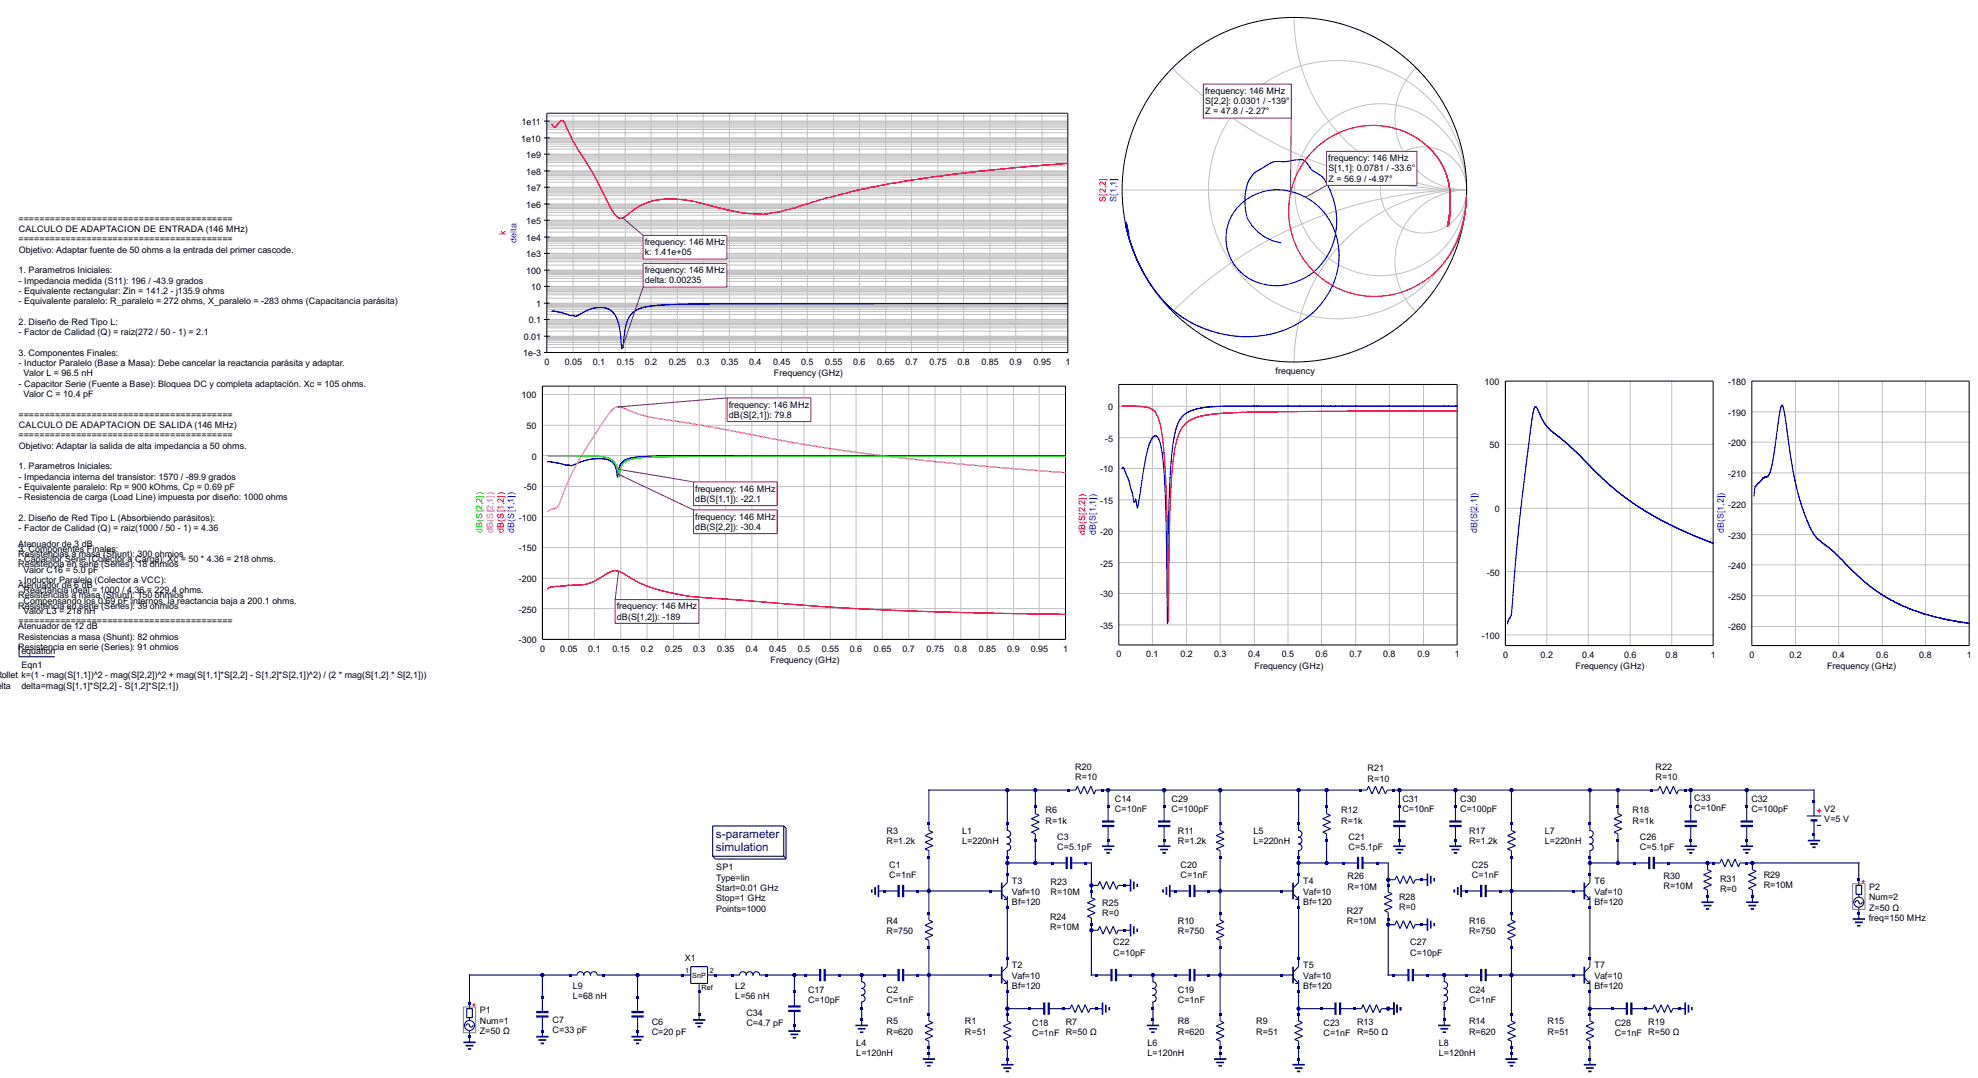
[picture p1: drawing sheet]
<svg xmlns="http://www.w3.org/2000/svg" width="649mm" height="353mm" viewBox="0 0 649 353" stroke-linecap="round" stroke-linejoin="round" font-family="sans-serif">
<defs><g id="words">
<g font-size="4.3" fill="#000080">
<text x="234.8" y="274.7">s-parameter</text>
<text x="234.8" y="279.1">simulation</text>
</g>
<g font-size="3.3">
<text x="395.2" y="30.8">frequency: 146 MHz</text>
<text x="395.3" y="34.1">S[2,2]: 0.0301 / -139°</text>
<text x="171.1" y="41">1e11</text>
<text x="395.3" y="37.5">Z = 47.8 / -2.27°</text>
<text x="170.9" y="46.5">1e10</text>
<text x="172.5" y="51.8">1e9</text>
<text x="435.7" y="52.8">frequency: 146 MHz</text>
<text x="172.5" y="57.3">1e8</text>
<text x="435.7" y="56.2">S[1,1]: 0.0781 / -33.6°</text>
<text x="435.7" y="59.6">Z = 56.9 / -4.97°</text>
<text x="172.5" y="62.7">1e7</text>
<text x="172.5" y="68.2">1e6</text>
<text x="6.1" y="72.6">=========================================</text>
<text x="6.1" y="76">CALCULO DE ADAPTACION DE ENTRADA (146 MHz)</text>
<text x="172.5" y="73.5">1e5</text>
<text x="6.1" y="79.4">=========================================</text>
<text x="6.1" y="82.8">Objetivo: Adaptar fuente de 50 ohms a la entrada del primer cascode.</text>
<text x="172.5" y="79">1e4</text>
<text x="211.5" y="80.4">frequenc</text>
<text x="211.5" y="83.8">k:</text>
<text x="214.6" y="83.8">1.41e+05</text>
<text x="222.9" y="80.4">y: 146</text>
<text x="231.7" y="80.4">MHz</text>
<text x="6.1" y="89.6">1. Parametros Iniciales:</text>
<text x="172.5" y="89.9">100</text>
<text x="172.5" y="84.4">1e3</text>
<text x="211.5" y="89.6">frequenc</text>
<text x="222.9" y="89.6">y: 146</text>
<text x="231.7" y="89.6">MHz</text>
<text x="6.1" y="93">- Impedancia medida (S11): 196 / -43.9 grados</text>
<text x="174.2" y="95.2">10</text>
<text x="211.5" y="92.9">delta: 0.00235</text>
<text x="6.1" y="96.4">- Equivalente rectangular: Zin = 141.2 - j135.9 ohms</text>
<text x="6.1" y="99.7">- Equivalente paralelo: R_paralelo = 272 ohms, X_paralelo = -283 ohms (Capacitancia parásita)</text>
<text x="175.9" y="100.7">1</text>
<text x="6.1" y="106.5">2. Diseño de Red Tipo L:</text>
<text x="173.5" y="106">0.1</text>
<text x="6.1" y="109.9">- Factor de Calidad (Q) = raiz(272 / 50 - 1) = 2.1</text>
<text x="171.8" y="111.5">0.01</text>
<text x="6.1" y="116.7">3. Componentes Finales:</text>
<text x="171.6" y="116.9">1e-3</text>
<text x="178.6" y="119.6">0</text>
<text x="185.2" y="119.6">0.05</text>
<text x="194.4" y="119.6">0.1</text>
<text x="202.3" y="119.6">0.15</text>
<text x="211.5" y="119.6">0.2</text>
<text x="219.4" y="119.6">0.25</text>
<text x="228.6" y="119.6">0.3</text>
<text x="236.5" y="119.6">0.35</text>
<text x="245.7" y="119.6">0.4</text>
<text x="253.6" y="119.6">0.45</text>
<text x="262.8" y="119.6">0.5</text>
<text x="270.7" y="119.6">0.55</text>
<text x="279.9" y="119.6">0.6</text>
<text x="287.8" y="119.6">0.65</text>
<text x="296.9" y="119.6">0.7</text>
<text x="304.8" y="119.6">0.75</text>
<text x="314" y="119.6">0.8</text>
<text x="321.9" y="119.6">0.85</text>
<text x="331.1" y="119.6">0.9</text>
<text x="339" y="119.6">0.95</text>
<text x="349.5" y="119.6">1</text>
<text x="6.1" y="120.1">- Inductor Paralelo (Base a Masa): Debe cancelar la reactancia parásita y adaptar.</text>
<text x="7.7" y="123.4">Valor L = 96.5 nH</text>
<text x="253.8" y="123.4">Frequency (GHz)</text>
<text x="418.4" y="122.6">frequency</text>
<text x="6.1" y="126.8">- Capacitor Serie (Fuente a Base): Bloquea DC y completa adaptación. Xc = 105 ohms.</text>
<text x="7.7" y="130.2">Valor C = 10.4 pF</text>
<text x="171.1" y="130.7">100</text>
<text x="486.9" y="126.2">100</text>
<text x="566.9" y="126.2">-180</text>
<text x="6.1" y="137">=========================================</text>
<text x="239.1" y="133.6">freque</text>
<text x="239.1" y="137">dB(S[2,1]): 7</text>
<text x="247.4" y="133.6">ncy: 1</text>
<text x="255.1" y="133.6">46 MH</text>
<text x="255.7" y="137">9.8</text>
<text x="263.9" y="133.6">z</text>
<text x="363.5" y="134.5">0</text>
<text x="566.9" y="136.4">-190</text>
<text x="6.1" y="143.8">=========================================</text>
<text x="6.1" y="140.4">CALCULO DE ADAPTACION DE SALIDA (146 MHz)</text>
<text x="172.7" y="140.8">50</text>
<text x="6.1" y="147.2">Objetivo: Adaptar la salida de alta impedancia a 50 ohms.</text>
<text x="362.5" y="144.8">-5</text>
<text x="488.6" y="147">50</text>
<text x="566.9" y="146.3">-200</text>
<text x="6.1" y="153.9">1. Parametros Iniciales:</text>
<text x="174.4" y="150.7">0</text>
<text x="360.9" y="154.9">-10</text>
<text x="6.1" y="157.3">- Impedancia interna del transistor: 1570 / -89.9 grados</text>
<text x="6.1" y="160.7">- Equivalente paralelo: Rp = 900 kOhms, Cp = 0.69 pF</text>
<text x="171.8" y="160.8">-50</text>
<text x="228" y="161.2">fr</text>
<text x="229.8" y="161.2">equen</text>
<text x="238" y="161.2">cy: 146</text>
<text x="248.2" y="161.2">MHz</text>
<text x="566.9" y="156.4">-210</text>
<text x="6.1" y="164.1">- Resistencia de carga (Load Line) impuesta por diseño: 1000 ohms</text>
<text x="228" y="164.6">d</text>
<text x="229.7" y="164.6">B(S[1,</text>
<text x="238" y="164.6">1]): -22</text>
<text x="247.2" y="164.6">.1</text>
<text x="360.9" y="165.2">-15</text>
<text x="490.2" y="168">0</text>
<text x="566.9" y="166.5">-220</text>
<text x="6.1" y="170.9">2. Diseño de Red Tipo L (Absorbiendo parásitos):</text>
<text x="170.2" y="170.7">-100</text>
<text x="228" y="170.4">fr</text>
<text x="228" y="173.8">d</text>
<text x="229.7" y="173.8">B(S[2,</text>
<text x="229.8" y="170.4">equen</text>
<text x="238" y="170.4">cy: 146</text>
<text x="238" y="173.8">2]): -30</text>
<text x="247.2" y="173.8">.4</text>
<text x="248.2" y="170.4">MHz</text>
<text x="6" y="179.2">Atenuador de 3 dB</text>
<text x="6.1" y="174.2">- Factor de Calidad (Q) = raiz(1000 / 50 - 1) = 4.36</text>
<text x="360.9" y="175.5">-20</text>
<text x="566.9" y="176.6">-230</text>
<text x="6" y="182.6">Resistencias a masa (Shunt): 300 ohmios</text>
<text x="6" y="186">Resistencia en serie (Series): 18 ohmios</text>
<text x="6.1" y="181">3. Componentes Finales:</text>
<text x="6.1" y="184.4">- Capacitor Serie (Colector a Carga): Xc = 50 * 4.36 = 218 ohms.</text>
<text x="170.2" y="180.8">-150</text>
<text x="360.9" y="185.8">-25</text>
<text x="6.1" y="191.2">- Inductor Paralelo (Colector a VCC):</text>
<text x="7.7" y="187.8">Valor C16 = 5.0 pF</text>
<text x="170.2" y="190.9">-200</text>
<text x="487.7" y="188.7">-50</text>
<text x="566.9" y="186.5">-240</text>
<text x="6" y="192.8">Atenuador de 6 dB</text>
<text x="6" y="196.1">Resistencias a masa (Shunt): 150 ohmios</text>
<text x="7.7" y="194.6">Reactancia ideal = 1000 / 4.36 = 229.4 ohms.</text>
<text x="7.7" y="198">Compensando los 0.69 pF internos, la reactancia baja a 200.1 ohms.</text>
<text x="360.9" y="195.9">-30</text>
<text x="566.9" y="196.6">-250</text>
<text x="6" y="199.5">Resistencia en serie (Series): 39 ohmios</text>
<text x="7.7" y="201.3">Valor L3 = 218 nH</text>
<text x="170.2" y="200.8">-250</text>
<text x="202.3" y="199.8">fr</text>
<text x="202.3" y="203.2">d</text>
<text x="204" y="203.2">B(S[1,</text>
<text x="204.1" y="199.8">equen</text>
<text x="212.2" y="199.8">cy: 146</text>
<text x="212.3" y="203.2">2]): -18</text>
<text x="221.5" y="203.2">9</text>
<text x="222.5" y="199.8">MHz</text>
<text x="6" y="206.3">Atenuador de 12 dB</text>
<text x="6" y="209.7">Resistencias a masa (Shunt): 82 ohmios</text>
<text x="6.1" y="204.7">=========================================</text>
<text x="360.9" y="206.2">-35</text>
<text x="486" y="209.5">-100</text>
<text x="566.9" y="206.7">-260</text>
<text x="6" y="213.1">Resistencia en serie (Series): 91 ohmios</text>
<text x="7" y="214.3">equation</text>
<text x="170.2" y="211">-300</text>
<text x="177.1" y="213.7">0</text>
<text x="183.8" y="213.7">0.05</text>
<text x="192.9" y="213.7">0.1</text>
<text x="200.8" y="213.7">0.15</text>
<text x="210.2" y="213.7">0.2</text>
<text x="218.1" y="213.7">0.25</text>
<text x="227.3" y="213.7">0.3</text>
<text x="235.2" y="213.7">0.35</text>
<text x="244.6" y="213.7">0.4</text>
<text x="252.3" y="213.7">0.45</text>
<text x="261.7" y="213.7">0.5</text>
<text x="269.6" y="213.7">0.55</text>
<text x="278.8" y="213.7">0.6</text>
<text x="286.7" y="213.7">0.65</text>
<text x="296" y="213.7">0.7</text>
<text x="303.9" y="213.7">0.75</text>
<text x="313.1" y="213.7">0.8</text>
<text x="321" y="213.7">0.85</text>
<text x="330.4" y="213.7">0.9</text>
<text x="338.1" y="213.7">0.95</text>
<text x="348.8" y="213.7">1</text>
<text x="366.2" y="215.5">0</text>
<text x="375.9" y="215.5">0.1</text>
<text x="387.2" y="215.5">0.2</text>
<text x="398.2" y="215.5">0.3</text>
<text x="409.4" y="215.5">0.4</text>
<text x="420.4" y="215.5">0.5</text>
<text x="431.4" y="215.5">0.6</text>
<text x="442.6" y="215.5">0.7</text>
<text x="453.7" y="215.5">0.8</text>
<text x="464.9" y="215.5">0.9</text>
<text x="477.2" y="215.5">1</text>
<text x="493" y="215.7">0</text>
<text x="505.3" y="215.7">0.2</text>
<text x="518.9" y="215.7">0.4</text>
<text x="532.7" y="215.7">0.6</text>
<text x="546.3" y="215.7">0.8</text>
<text x="561.2" y="215.7">1</text>
<text x="573.8" y="215.7">0</text>
<text x="586.9" y="215.7">0.2</text>
<text x="601" y="215.7">0.4</text>
<text x="615.4" y="215.7">0.6</text>
<text x="629.5" y="215.7">0.8</text>
<text x="645.1" y="215.7">1</text>
<text x="7.1" y="219.1">Eqn1</text>
<text x="252.7" y="217.4">Frequency (GHz)</text>
<text x="411.5" y="219.3">Frequency (GHz)</text>
<text x="516.7" y="219.5">Frequency (GHz)</text>
<text x="599.2" y="219.5">Frequency (GHz)</text>
<text x=".4" y="225.9">lta</text>
<text x=".5" y="222.5">ollet k=(1 - mag(S[1,1])^2 - mag(S[2,2])^2 + mag(S[1,1]*S[2,2] - S[1,2]*S[2,1])^2) / (2 * mag(S[1,2] * S[2,1]))</text>
<text x="7" y="225.9">delta=mag(S[1,1]*S[2,2] - S[1,2]*S[2,1])</text>
<text x="352.7" y="252.3">R20</text>
<text x="352.7" y="255.7">R=10</text>
<text x="448.6" y="252.9">R21</text>
<text x="448.6" y="256.3">R=10</text>
<text x="543" y="252.5">R22</text>
<text x="543" y="255.9">R=10</text>
<text x="365.7" y="263">C14</text>
<text x="384.3" y="263">C29</text>
<text x="460" y="262.8">C31</text>
<text x="478.9" y="262.8">C30</text>
<text x="555.7" y="262.6">C33</text>
<text x="574.4" y="262.8">C32</text>
<text x="342.9" y="266.7">R6</text>
<text x="365.7" y="266.4">C=10nF</text>
<text x="384.3" y="266.4">C=100pF</text>
<text x="439.9" y="266.7">R12</text>
<text x="460" y="266.2">C=10nF</text>
<text x="478.9" y="266.2">C=100pF</text>
<text x="535.5" y="266.7">R18</text>
<text x="555.7" y="266">C=10nF</text>
<text x="574.4" y="266.2">C=100pF</text>
<text x="598.3" y="266.1">V2</text>
<text x="598.3" y="269.5">V=5 V</text>
<text x="290.8" y="273.5">R3</text>
<text x="315.5" y="273.5">L1</text>
<text x="342.9" y="270.1">R=1k</text>
<text x="346.8" y="275.3">C3</text>
<text x="386.3" y="273.5">R11</text>
<text x="411.1" y="273.5">L5</text>
<text x="439.9" y="270.1">R=1k</text>
<text x="442.3" y="275.3">C21</text>
<text x="481.8" y="273.5">R17</text>
<text x="506.6" y="273.5">L7</text>
<text x="535.5" y="270.1">R=1k</text>
<text x="537.9" y="275.3">C26</text>
<text x="290.8" y="276.9">R=1.2k</text>
<text x="315.5" y="276.9">L=220nH</text>
<text x="346.8" y="278.7">C=5.1pF</text>
<text x="386.3" y="276.9">R=1.2k</text>
<text x="411.1" y="276.9">L=220nH</text>
<text x="442.3" y="278.7">C=5.1pF</text>
<text x="481.8" y="276.9">R=1.2k</text>
<text x="506.6" y="276.9">L=220nH</text>
<text x="537.9" y="278.7">C=5.1pF</text>
<text x="234.9" y="285.4">SP1</text>
<text x="291.7" y="284.5">C1</text>
<text x="291.7" y="287.9">C=1nF</text>
<text x="387.2" y="284.5">C20</text>
<text x="387.2" y="287.9">C=1nF</text>
<text x="482.8" y="284.5">C25</text>
<text x="482.8" y="287.9">C=1nF</text>
<text x="578.5" y="287.8">R29</text>
<text x="234.9" y="288.8">Type=lin</text>
<text x="234.9" y="292.2">Start=0.01 GHz</text>
<text x="331.9" y="290">T3</text>
<text x="331.9" y="293.4">Vaf=10</text>
<text x="344.6" y="290.2">R23</text>
<text x="344.6" y="293.6">R=10M</text>
<text x="427.4" y="290">T4</text>
<text x="427.4" y="293.4">Vaf=10</text>
<text x="442" y="288.4">R26</text>
<text x="442" y="291.7">R=10M</text>
<text x="523" y="290">T6</text>
<text x="523" y="293.4">Vaf=10</text>
<text x="545.6" y="288.2">R30</text>
<text x="545.6" y="291.5">R=10M</text>
<text x="564.1" y="289.1">R31</text>
<text x="564.1" y="292.5">R=0</text>
<text x="578.5" y="291.2">R=10M</text>
<text x="613" y="291.8">P2</text>
<text x="234.9" y="295.6">Stop=1 GHz</text>
<text x="234.9" y="299">Points=1000</text>
<text x="331.9" y="296.8">Bf=120</text>
<text x="361.5" y="297">R25</text>
<text x="427.4" y="296.8">Bf=120</text>
<text x="441.8" y="299.7">R27</text>
<text x="458.9" y="295.1">R28</text>
<text x="458.9" y="298.5">R=0</text>
<text x="523" y="296.8">Bf=120</text>
<text x="613" y="295.2">Num=2</text>
<text x="613" y="298.6">Z=50 Ω</text>
<text x="290.8" y="302.9">R4</text>
<text x="344.4" y="301.6">R24</text>
<text x="344.4" y="305">R=10M</text>
<text x="361.5" y="300.4">R=0</text>
<text x="386.3" y="302.9">R10</text>
<text x="441.8" y="303.1">R=10M</text>
<text x="481.8" y="302.9">R16</text>
<text x="613" y="302">freq=150 MHz</text>
<text x="290.8" y="306.3">R=750</text>
<text x="365.2" y="310">C22</text>
<text x="386.3" y="306.3">R=750</text>
<text x="462.5" y="310">C27</text>
<text x="481.8" y="306.3">R=750</text>
<text x="224.6" y="315">X1</text>
<text x="331.9" y="317.6">T2</text>
<text x="365.2" y="313.4">C=10pF</text>
<text x="427.4" y="317.6">T5</text>
<text x="462.5" y="313.4">C=10pF</text>
<text x="523" y="317.6">T7</text>
<text x="331.9" y="321">Vaf=10</text>
<text x="427.4" y="321">Vaf=10</text>
<text x="523" y="321">Vaf=10</text>
<text x="187.8" y="324.2">L9</text>
<text x="187.8" y="327.6">L=68 nH</text>
<text x="241.1" y="324.2">L2</text>
<text x="241.1" y="327.6">L=56 nH</text>
<text x="265" y="325.5">C17</text>
<text x="265" y="328.9">C=10pF</text>
<text x="290.8" y="325.5">C2</text>
<text x="290.8" y="328.9">C=1nF</text>
<text x="331.9" y="324.3">Bf=120</text>
<text x="386.3" y="325.5">C19</text>
<text x="386.3" y="328.9">C=1nF</text>
<text x="427.4" y="324.3">Bf=120</text>
<text x="481.8" y="325.5">C24</text>
<text x="481.8" y="328.9">C=1nF</text>
<text x="523" y="324.3">Bf=120</text>
<text x="157.3" y="332.3">P1</text>
<text x="157.3" y="335.7">Num=1</text>
<text x="181.2" y="335.4">C7</text>
<text x="244.8" y="333">C34</text>
<text x="290.8" y="335.9">R5</text>
<text x="316.5" y="335.9">R1</text>
<text x="386.3" y="335.9">R8</text>
<text x="412" y="335.9">R9</text>
<text x="481.8" y="335.9">R14</text>
<text x="507.6" y="335.9">R15</text>
<text x="157.3" y="339">Z=50 Ω</text>
<text x="181.2" y="338.8">C=33 pF</text>
<text x="213.7" y="336.1">C6</text>
<text x="213.7" y="339.5">C=20 pF</text>
<text x="244.8" y="336.4">C=4.7 pF</text>
<text x="290.8" y="339.3">R=620</text>
<text x="316.5" y="339.3">R=51</text>
<text x="338.5" y="336.5">C18</text>
<text x="338.5" y="339.9">C=1nF R=50 Ω</text>
<text x="349.5" y="336.1">R7</text>
<text x="386.3" y="339.3">R=620</text>
<text x="412" y="339.3">R=51</text>
<text x="434.1" y="336.5">C23</text>
<text x="434.1" y="339.9">C=1nF R=50 Ω</text>
<text x="445.1" y="336.1">R13</text>
<text x="481.8" y="339.3">R=620</text>
<text x="507.6" y="339.3">R=51</text>
<text x="529.6" y="336.5">C28</text>
<text x="529.6" y="339.9">C=1nF R=50 Ω</text>
<text x="540.6" y="336.1">R19</text>
<text x="280.8" y="342.9">L4</text>
<text x="280.8" y="346.3">L=120nH</text>
<text x="376.4" y="342.9">L6</text>
<text x="376.4" y="346.3">L=120nH</text>
<text x="471.9" y="342.9">L8</text>
<text x="471.9" y="346.3">L=120nH</text>
</g>
<g font-size="3.3" fill="#f00">
<text x="362.7" y="66.1" transform="rotate(-90 362.7 66.1)">S[2,2]</text>
<text x="165.9" y="77.2" transform="rotate(-90 165.9 77.2)">k</text>
<text x="165.2" y="174.8" transform="rotate(-90 165.2 174.8)">dB(S[1,2])</text>
<text x="355.9" y="175.5" transform="rotate(-90 355.9 175.5)">dB(S[2,2])</text>
</g>
<g font-size="3.3" fill="#00f">
<text x="366.2" y="66.1" transform="rotate(-90 366.2 66.1)">S[1,1]</text>
<text x="169.4" y="79.6" transform="rotate(-90 169.4 79.6)">delta</text>
<text x="168.7" y="174.8" transform="rotate(-90 168.7 174.8)">dB(S[1,1])</text>
<text x="359.4" y="175.5" transform="rotate(-90 359.4 175.5)">dB(S[1,1])</text>
<text x="484.5" y="174.9" transform="rotate(-90 484.5 174.9)">dB(S[2,1])</text>
<text x="565.4" y="174.9" transform="rotate(-90 565.4 174.9)">dB(S[1,2])</text>
</g>
<text font-size="3.3" fill="#00dc00" x="158.2" y="174.8" transform="rotate(-90 158.2 174.8)">dB(S[2,2])</text>
<text font-size="3.3" fill="#f0f" x="161.7" y="174.8" transform="rotate(-90 161.7 174.8)">dB(S[2,1])</text>
<g font-size="2.6">
<text x="224.7" y="319.1">1</text>
<text x="227" y="320.6">SnP</text>
<text x="232.8" y="319.1">2</text>
<text x="230.1" y="324.6">Ref</text>
</g>
</g></defs>
<g fill="none" stroke="#000080" stroke-width=".74" stroke-linecap="butt">
<path d="M361.4 270.8h4.1M361.4 269.4h4.1M379.8 270.8h4.1M379.8 269.4h4.1M457 270.8h4M457 269.4h4M475.4 270.8h4M475.4 269.4h4M552.5 270.8h4.1M552.5 269.4h4.1M570.9 270.8h4M570.9 269.4h4"/>
<path d="M593.9 269h2.2M294.7 290.2v4M296.2 290.2v4M349.9 280.9v4.1M351.3 280.9v4.1M390.3 290.2v4M391.8 290.2v4M445.4 280.9v4.1M446.9 280.9v4.1M485.8 290.2v4M487.3 290.2v4M540.9 280.9v4.1"/>
<path d="M542.4 280.9v4.1M269 317.7v4.1M270.5 317.7v4.1M294.7 317.7v4.1M296.2 317.7v4.1M364.6 317.7v4.1M366 317.7v4.1M390.3 317.7v4.1M391.8 317.7v4.1M461.9 317.7v4.1M463.4 317.7v4.1M485.8 317.7v4.1"/>
<path d="M487.3 317.7v4.1M175.9 331.9h4M175.9 333.3h4M207.1 331.9h4M207.1 333.3h4M258.5 330h4.1M258.5 331.5h4.1M342.5 328.7v4.1M344 328.7v4.1M438 328.7v4.1M439.5 328.7v4.1M533.6 328.7v4.1"/>
<path d="M535.1 328.7v4.1"/>
</g>
<g fill="none" stroke="#000080" stroke-width=".36">
<path d="M6.3 211.7v3.7h11.7M330.4 259.1v13.2a1.1 1.1 0 0 1 1.1 1.1 1.1 1.1 0 0 1-1.1 1.1 1.11 1.11 0 0 1 1.1 1.1 1.11 1.11 0 0 1-1.1 1.1 1.1 1.1 0 0 1 1.1 1.1 1.1 1.1 0 0 1-1.1 1.1v10.5l-1.9 1.9M339.6 259.1v7.7l1.2 .6-2.5 1.1 2.5 1.1-2.5 1.1 2.5 1.1-2.5 1.1 1.3 .5v9.6M363.5 259.1v10.3M381.8 259.1v10.3M400.2 259.1v13.2l1.3 .6-2.6 1.1 2.6 1.1-2.6 1.1 2.6 1.1-2.6 1.1 1.3 .5v22.8l1.3 .6-2.6 1.1 2.6 1.1-2.6 1.1 2.6 1.1-2.6 1.1 1.3 .5v26.5l1.3 .5-2.6 1.1 2.6 1.1-2.6 1.1 2.6 1.1-2.6 1.1 1.3 .6v5.9M425.9 259.1v13.2a1.1 1.1 0 0 1 1.1 1.1 1.1 1.1 0 0 1-1.1 1.1 1.11 1.11 0 0 1 1.1 1.1 1.11 1.11 0 0 1-1.1 1.1 1.1 1.1 0 0 1 1.1 1.1 1.1 1.1 0 0 1-1.1 1.1v10.5l-1.8 1.9M435.1 259.1v7.7l1.3 .6-2.6 1.1 2.6 1.1-2.6 1.1 2.6 1.1-2.6 1.1 1.3 .5v9.6M459 259.1v10.3M477.4 259.1v10.3M495.7 259.1v13.2l1.3 .6-2.5 1.1 2.5 1.1-2.5 1.1 2.5 1.1-2.5 1.1 1.2 .5v22.8l1.3 .6-2.5 1.1 2.5 1.1-2.5 1.1 2.5 1.1-2.5 1.1 1.2 .5v26.5l1.3 .5-2.5 1.1 2.5 1.1-2.5 1.1 2.5 1.1-2.5 1.1 1.2 .6v5.9M521.5 259.1v13.2a1.1 1.1 0 0 1 1.1 1.1 1.1 1.1 0 0 1-1.1 1.1 1.11 1.11 0 0 1 1.1 1.1 1.11 1.11 0 0 1-1.1 1.1 1.1 1.1 0 0 1 1.1 1.1 1.1 1.1 0 0 1-1.1 1.1v10.5l-1.9 1.9"/>
<path d="M530.6 259.1v7.7l1.3 .6-2.5 1.1 2.5 1.1-2.5 1.1 2.5 1.1-2.5 1.1 1.2 .5v9.6M554.5 259.1v10.3M572.9 259.1v10.3M233.7 270.8h23.4v10h-23.4zM257.1 270.8l.7 .8v10.1h-23.1l-1-.9M363.5 270.8v6.7M381.8 270.8v6.7M459 270.8v6.7M477.4 270.8v6.7M554.5 270.8v6.7M572.9 270.8v6.7M592.6 267.5h4.7"/>
<path d="M595 267.5v-8.4h-44.5l-.5 1.3-1.1-2.6-1.1 2.6-1.1-2.6-1.2 2.6-1.1-2.6-.5 1.3h-88.9l-.6 1.3-1.1-2.6-1.1 2.6-1.1-2.6-1.1 2.6-1.1-2.6-.6 1.3h-88.9l-.5 1.3-1.1-2.6-1.1 2.6-1.1-2.6-1.1 2.6-1.1-2.6-.6 1.3h-48.1v13.2l1.2 .6-2.5 1.1 2.5 1.1-2.5 1.1 2.5 1.1-2.5 1.1 1.3 .5v22.8l1.2 .6-2.5 1.1 2.5 1.1-2.5 1.1 2.5 1.1-2.5 1.1 1.3 .5v26.5l1.2 .5-2.5 1.1 2.5 1.1-2.5 1.1 2.5 1.1-2.5 1.1 1.3 .6v5.9M595 269v6.6M257.1 280.8l.7 .7M288.1 292.2h6.6M296.2 292.2h32.3M328.5 293.1l1.9 1.8h-1.1M330.4 293.8v23.2l-1.9 1.8M330.4 283h19.5M351.3 283h6.6v11.4l1.3 .5-2.5 1.1 2.5 1.1-2.5 1.1 2.5 1.1-2.5 1.1 1.2 .6v18.7h6.7M357.9 290.3h2.3l.5-1.3 1.1 2.6 1.1-2.6 1.1 2.6 1.1-2.6 1.1 2.6 .6-1.3h4M383.7 292.2h6.6M391.8 292.2h32.3"/>
<path d="M424.1 293.1l1.8 1.8h-1.1M425.9 293.8v23.2l-1.8 1.8M425.9 283h19.5M446.9 283h8.4v9.5l1.3 .6-2.6 1.1 2.6 1.1-2.6 1.1 2.6 1.1-2.6 1.1 1.3 .5v20.6h6.6M455.3 288.5h2.2l.6-1.3 1.1 2.6 1.1-2.6 1.1 2.6 1.1-2.6 1.1 2.6 .5-1.3h4.1M479.2 292.2h6.6M487.3 292.2h32.3M519.6 293.1l1.9 1.8h-1.1M521.5 293.8v23.2l-1.9 1.8M521.5 283h19.4M542.4 283h21.7l.5-1.3 1.1 2.6 1.1-2.6 1.2 2.6 1.1-2.6 1.1 2.6 .5-1.3h39v7.3M560 283v2.2l1.3 .5-2.5 1.1 2.5 1.1-2.5 1.1 2.5 1.2-2.5 1.1 1.2 .5v4"/>
<path d="M574.8 283v2.2l1.2 .5-2.5 1.1 2.5 1.1-2.5 1.1 2.5 1.2-2.5 1.1 1.3 .5v4M608.6 295.8a.61 .61 0 0 1 .7-.5 .61 .61 0 0 1 .4 .8 .55 .55 0 0 0 .7 .3 .55 .55 0 0 0 .4-.6M608.8 290.3h1.8v3h-1.8zM609.7 293.3v.9M609.7 297.5v3.8M177.9 319.7v12.2M209.1 319.7v12.2M226.6 319.7h-30.7a1.1 1.1 0 0 0-1.1-1.1 1.1 1.1 0 0 0-1.1 1.1 1.1 1.1 0 0 0-1.1-1.1 1.1 1.1 0 0 0-1.1 1.1 1.1 1.1 0 0 0-1.1-1.1 1.1 1.1 0 0 0-1.1 1.1h-35.3v11.1M226.6 317h5.5v5.5h-5.5zM232.1 319.7h10.4a1.1 1.1 0 0 1 1.1-1.1 1.1 1.1 0 0 1 1.2 1.1 1.1 1.1 0 0 1 1.1-1.1 1.1 1.1 0 0 1 1.1 1.1 1.11 1.11 0 0 1 1.1-1.1 1.11 1.11 0 0 1 1.1 1.1h19.8M260.6 319.7v10.3M270.5 319.7h24.2"/>
<path d="M282.6 319.7v2.2a1.1 1.1 0 0 1 1.1 1.1 1.1 1.1 0 0 1-1.1 1.1 1.1 1.1 0 0 1 1.1 1.1 1.1 1.1 0 0 1-1.1 1.1 1.11 1.11 0 0 1 1.1 1.1 1.11 1.11 0 0 1-1.1 1.1v7.8M296.2 319.7h32.3M357.9 305h2.3l.5-1.3 1.1 2.6 1.1-2.6 1.1 2.6 1.1-2.6 1.1 2.6 .6-1.3h4M366 319.7h24.3M378.1 319.7v2.2a1.1 1.1 0 0 1 1.1 1.1 1.1 1.1 0 0 1-1.1 1.1 1.1 1.1 0 0 1 1.1 1.1 1.1 1.1 0 0 1-1.1 1.1 1.11 1.11 0 0 1 1.1 1.1 1.11 1.11 0 0 1-1.1 1.1v7.8M391.8 319.7h32.3M455.3 303.2h2.2l.6-1.3 1.1 2.6 1.1-2.6 1.1 2.6 1.1-2.6 1.1 2.6 .5-1.3h4.1M463.4 319.7h22.4M473.7 319.7v2.2a1.1 1.1 0 0 1 1.1 1.1 1.1 1.1 0 0 1-1.1 1.1 1.1 1.1 0 0 1 1.1 1.1 1.1 1.1 0 0 1-1.1 1.1 1.11 1.11 0 0 1 1.1 1.1 1.11 1.11 0 0 1-1.1 1.1v7.8M487.3 319.7h32.3M152.9 336.3a.61 .61 0 0 1 .7-.6 .61 .61 0 0 1 .5 .8 .55 .55 0 0 0 .6 .3 .55 .55 0 0 0 .4-.5M153.1 330.8h1.8v2.9h-1.8z"/>
<path d="M154 333.7v.9M154 337.9v3.9M177.9 333.3v6.6M209.1 333.3v6.6M229.3 322.5v11.9M260.6 331.5v6.6M328.5 320.6l1.9 1.9h-1.1M330.4 321.4v13.4l1.3 .5-2.6 1.1 2.6 1.1-2.6 1.1 2.6 1.1-2.6 1.1 1.3 .6v7.7M330.4 330.8h12.1M344 330.8h7l.5-1.3 1.1 2.5 1.1-2.5 1.1 2.5 1.1-2.5 1.1 2.5 .6-1.2h4M424.1 320.6l1.8 1.9h-1.1M425.9 330.8h12.1"/>
<path d="M425.9 321.4v13.4l1.3 .5-2.6 1.1 2.6 1.1-2.6 1.1 2.6 1.1-2.6 1.1 1.3 .6v7.7M439.5 330.8h7l.6-1.3 1.1 2.5 1.1-2.5 1.1 2.5 1.1-2.5 1.1 2.5 .5-1.2h4.1M519.6 320.6l1.9 1.9h-1.1M521.5 330.8h12.1M521.5 321.4v13.4l1.3 .5-2.6 1.1 2.6 1.1-2.6 1.1 2.6 1.1-2.6 1.1 1.3 .6v7.7M535.1 330.8h7l.5-1.3 1.1 2.5 1.1-2.5 1.1 2.5 1.1-2.5 1.1 2.5 .6-1.2h4"/>
<circle cx="609.7" cy="295.8" r="1.65"/>
<circle cx="154" cy="336.3" r="1.65"/>
</g>
<g fill="none" stroke="#000080" stroke-width=".55">
<path d="M361.4 277.5h4.1M362.2 278.6h2.5M362.9 279.7h1.1M379.8 277.5h4.1M380.5 278.6h2.6M381.3 279.7h1.1M457 277.5h4M457.7 278.6h2.6M458.4 279.7h1.1M475.4 277.5h4M476.1 278.6h2.6M476.8 279.7h1.1"/>
<path d="M552.5 277.5h4.1M553.3 278.6h2.5M554 279.7h1.1M570.9 277.5h4M571.6 278.6h2.6M572.4 279.7h1.1M592.9 275.6h4.1M593.7 276.7h2.5M594.4 277.8h1.1M285.9 291.6v1.1M287 290.9v2.6M288.1 290.2v4"/>
<path d="M328.5 289.4v5.5M370.8 288.3v4.1M371.9 289v2.6M373 289.8v1.1M381.5 291.6v1.1M382.6 290.9v2.6M383.7 290.2v4M424.1 289.4v5.5M468.2 286.5v4M469.3 287.2v2.6M470.4 287.9v1.1M477 291.6v1.1"/>
<path d="M478.1 290.9v2.6M479.2 290.2v4M519.6 289.4v5.5M558 295.8h4.1M558.8 296.9h2.5M559.5 298h1.1M572.7 295.8h4.1M573.5 296.9h2.5M574.2 298h1.1M328.5 317v5.5M370.8 303v4M371.9 303.7v2.6"/>
<path d="M373 304.5v1.1M424.1 317v5.5M468.2 301.2v4M469.3 301.9v2.6M470.4 302.6v1.1M519.6 317v5.5M607.7 301.3h4M608.4 302.5h2.6M609.1 303.6h1.1M175.9 339.9h4M207.1 339.9h4M227.3 334.4h4.1"/>
<path d="M228 335.5h2.6M228.8 336.6h1.1M258.5 338.1h4.1M259.3 339.2h2.6M280.6 336.3h4M281.3 337.4h2.6M282.1 338.5h1.1M361.6 328.7v4.1M362.7 329.5v2.5M363.8 330.2v1.1M376.1 336.3h4.1M376.9 337.4h2.5"/>
<path d="M377.6 338.5h1.1M457.2 328.7v4.1M458.3 329.5v2.5M459.4 330.2v1.1M471.7 336.3h4M472.4 337.4h2.6M473.1 338.5h1.1M552.7 328.7v4.1M553.8 329.5v2.5M554.9 330.2v1.1M152 341.8h4M152.7 342.9h2.6"/>
<path d="M153.4 344h1.1M176.6 341h2.6M177.3 342.1h1.1M207.8 341h2.6M208.6 342.1h1.1M260 340.3h1.1M302.6 347.3h4.1M303.4 348.4h2.5M304.1 349.5h1.1M328.4 349.1h4M329.1 350.2h2.6M329.8 351.3h1.1"/>
<path d="M398.2 347.3h4M398.9 348.4h2.6M399.6 349.5h1.1M423.9 349.1h4M424.6 350.2h2.6M425.4 351.3h1.1M493.7 347.3h4.1M494.5 348.4h2.5M495.2 349.5h1.1M519.5 349.1h4M520.2 350.2h2.6M520.9 351.3h1.1"/>
</g>
<path d="M595.9 265.9h1.4M596.6 265.2v1.4" fill="none" stroke="#f00" stroke-width=".36"/>
<path d="M595.9 270.7h1.4" fill="none" stroke="#000" stroke-width=".36"/>
<path d="M610.6 289h1.1M611.1 288.5v1.1M154.9 329.5h1.1M155.5 328.9v1.1" fill="none" stroke="#f00" stroke-width=".33"/>
<path d="M607.7 289.8h4v8.4h-4zM152 330.2h4v8.4h-4z" fill="none" stroke="#808080" stroke-width=".33"/>
<g fill="#000080">
<path d="M300.6 319.4h.7v.7h-.7z"/>
<path d="M289.6 319.4h.7v.7h-.7z"/>
<path d="M304.3 332.2h.7v.8h-.7z"/>
<path d="M304.3 343.2h.7v.8h-.7z"/>
<path d="M330 332.2h.8v.8h-.8z"/>
<path d="M330 343.2h.8v.8h-.8z"/>
<path d="M330 346.9h.8v.8h-.8z"/>
<path d="M300.6 291.8h.7v.7h-.7z"/>
<path d="M289.6 291.8h.7v.7h-.7z"/>
<path d="M304.3 299.1h.7v.8h-.7z"/>
<path d="M304.3 310.2h.7v.7h-.7z"/>
<path d="M304.3 269.7h.7v.8h-.7z"/>
<path d="M304.3 280.8h.7v.7h-.7z"/>
<path d="M339.2 264.2h.7v.8h-.7z"/>
<path d="M339.2 275.3h.7v.7h-.7z"/>
<path d="M282.2 334.1h.8v.7h-.8z"/>
</g>
<circle cx="282.6" cy="319.7" r=".55" fill="#000080" stroke="#000080" stroke-width=".33"/>
<g fill="#000080">
<path d="M282.2 330.4h.8v.7h-.8z"/>
<path d="M348.4 330.4h.7v.7h-.7z"/>
<path d="M337.4 330.4h.7v.7h-.7z"/>
<path d="M304.3 345.1h.7v.7h-.7z"/>
<path d="M359.4 330.4h.8v.7h-.8z"/>
<path d="M396.2 319.4h.7v.7h-.7z"/>
<path d="M385.1 319.4h.8v.7h-.8z"/>
<path d="M399.8 332.2h.8v.8h-.8z"/>
<path d="M399.8 343.2h.8v.8h-.8z"/>
<path d="M425.6 332.2h.7v.8h-.7z"/>
<path d="M425.6 343.2h.7v.8h-.7z"/>
<path d="M425.6 346.9h.7v.8h-.7z"/>
<path d="M396.2 291.8h.7v.7h-.7z"/>
<path d="M385.1 291.8h.8v.7h-.8z"/>
<path d="M399.8 299.1h.8v.8h-.8z"/>
<path d="M399.8 310.2h.8v.7h-.8z"/>
<path d="M399.8 269.7h.8v.8h-.8z"/>
<path d="M399.8 280.8h.8v.7h-.8z"/>
<path d="M434.7 264.2h.8v.8h-.8z"/>
<path d="M434.7 275.3h.8v.7h-.8z"/>
<path d="M377.8 334.1h.7v.7h-.7z"/>
<path d="M370.4 319.4h.8v.7h-.8z"/>
<path d="M359.4 319.4h.8v.7h-.8z"/>
</g>
<circle cx="378.1" cy="319.7" r=".55" fill="#000080" stroke="#000080" stroke-width=".33"/>
<g fill="#000080">
<path d="M377.8 330.4h.7v.7h-.7z"/>
<path d="M443.9 330.4h.8v.7h-.8z"/>
<path d="M432.9 330.4h.7v.7h-.7z"/>
<path d="M399.8 345.1h.8v.7h-.8z"/>
</g>
<circle cx="455.3" cy="330.8" r=".55" fill="#000080" stroke="#000080" stroke-width=".33"/>
<g fill="#000080">
<path d="M594.6 262.4h.7v.7h-.7z"/>
<path d="M594.6 273.4h.7v.8h-.7z"/>
<path d="M491.7 319.4h.7v.7h-.7z"/>
<path d="M480.7 319.4h.7v.7h-.7z"/>
<path d="M495.4 332.2h.7v.8h-.7z"/>
<path d="M495.4 343.2h.7v.8h-.7z"/>
<path d="M521.1 332.2h.7v.8h-.7z"/>
<path d="M521.1 343.2h.7v.8h-.7z"/>
<path d="M521.1 346.9h.7v.8h-.7z"/>
<path d="M491.7 291.8h.7v.7h-.7z"/>
<path d="M480.7 291.8h.7v.7h-.7z"/>
<path d="M495.4 299.1h.7v.8h-.7z"/>
<path d="M495.4 310.2h.7v.7h-.7z"/>
<path d="M495.4 269.7h.7v.8h-.7z"/>
<path d="M495.4 280.8h.7v.7h-.7z"/>
<path d="M530.3 264.2h.7v.8h-.7z"/>
<path d="M530.3 275.3h.7v.7h-.7z"/>
<path d="M473.3 334.1h.8v.7h-.8z"/>
</g>
<circle cx="473.7" cy="319.7" r=".55" fill="#000080" stroke="#000080" stroke-width=".33"/>
<g fill="#000080">
<path d="M473.3 330.4h.8v.7h-.8z"/>
<path d="M539.5 330.4h.7v.7h-.7z"/>
<path d="M528.4 330.4h.8v.7h-.8z"/>
<path d="M495.4 345.1h.7v.7h-.7z"/>
<path d="M550.5 330.4h.7v.7h-.7z"/>
<path d="M363.1 275.3h.7v.7h-.7z"/>
<path d="M350.2 258.7h.8v.8h-.8z"/>
<path d="M361.3 258.7h.7v.8h-.7z"/>
<path d="M381.5 275.3h.7v.7h-.7z"/>
<path d="M381.5 264.2h.7v.8h-.7z"/>
<path d="M363.1 264.2h.7v.8h-.7z"/>
<path d="M458.6 275.3h.8v.7h-.8z"/>
<path d="M445.8 258.7h.7v.8h-.7z"/>
<path d="M456.8 258.7h.7v.8h-.7z"/>
<path d="M477 275.3h.8v.7h-.8z"/>
<path d="M477 264.2h.8v.8h-.8z"/>
<path d="M458.6 264.2h.8v.8h-.8z"/>
<path d="M554.2 275.3h.7v.7h-.7z"/>
<path d="M541.3 258.7h.8v.8h-.8z"/>
<path d="M552.3 258.7h.8v.8h-.8z"/>
<path d="M572.6 275.3h.7v.7h-.7z"/>
<path d="M572.6 264.2h.7v.8h-.7z"/>
<path d="M554.2 264.2h.7v.8h-.7z"/>
<path d="M467.8 319.4h.8v.7h-.8z"/>
<path d="M456.8 319.4h.7v.7h-.7z"/>
<path d="M274.9 319.4h.7v.7h-.7z"/>
<path d="M263.9 319.4h.7v.7h-.7z"/>
<path d="M368.6 290h.7v.7h-.7z"/>
<path d="M368.6 304.7h.7v.7h-.7z"/>
<path d="M466 288.1h.7v.8h-.7z"/>
<path d="M466 302.8h.7v.8h-.7z"/>
<path d="M609.3 288.1h.7v.8h-.7z"/>
<path d="M609.3 299.1h.7v.8h-.7z"/>
<path d="M574.4 293.6h.7v.8h-.7z"/>
<path d="M559.7 293.6h.7v.8h-.7z"/>
<path d="M572.6 282.6h.7v.8h-.7z"/>
<path d="M561.5 282.6h.8v.8h-.8z"/>
</g>
<g fill="#000080" stroke="#000080" stroke-width=".33">
<circle cx="560" cy="283" r=".55"/>
<circle cx="574.8" cy="283" r=".55"/>
</g>
<g fill="#000080">
<path d="M229 332.2h.7v.8h-.7z"/>
<path d="M260.2 335.9h.7v.7h-.7z"/>
<path d="M324.5 319.4h.7v.7h-.7z"/>
<path d="M330 313.8h.8v.8h-.8z"/>
<path d="M330 324.9h.8v.7h-.8z"/>
<path d="M324.5 291.8h.7v.7h-.7z"/>
<path d="M330 286.3h.8v.7h-.8z"/>
<path d="M330 297.3h.8v.7h-.8z"/>
<path d="M420.1 291.8h.7v.7h-.7z"/>
<path d="M425.6 286.3h.7v.7h-.7z"/>
<path d="M425.6 297.3h.7v.7h-.7z"/>
<path d="M420.1 319.4h.7v.7h-.7z"/>
<path d="M425.6 313.8h.7v.8h-.7z"/>
<path d="M425.6 324.9h.7v.7h-.7z"/>
<path d="M515.6 291.8h.7v.7h-.7z"/>
<path d="M521.1 286.3h.7v.7h-.7z"/>
<path d="M521.1 297.3h.7v.7h-.7z"/>
<path d="M515.6 319.4h.7v.7h-.7z"/>
<path d="M521.1 313.8h.7v.8h-.7z"/>
<path d="M521.1 324.9h.7v.7h-.7z"/>
<path d="M260.2 324.9h.7v.7h-.7z"/>
<path d="M355.7 282.6h.8v.8h-.8z"/>
<path d="M344.7 282.6h.8v.8h-.8z"/>
<path d="M451.3 282.6h.7v.8h-.7z"/>
<path d="M440.3 282.6h.7v.8h-.7z"/>
<path d="M546.8 282.6h.8v.8h-.8z"/>
<path d="M535.8 282.6h.7v.8h-.7z"/>
<path d="M240 319.4h.7v.7h-.7z"/>
<path d="M251 319.4h.8v.7h-.8z"/>
<path d="M330 269.7h.8v.8h-.8z"/>
<path d="M330 280.8h.8v.7h-.8z"/>
<path d="M425.6 269.7h.7v.8h-.7z"/>
<path d="M425.6 280.8h.7v.7h-.7z"/>
<path d="M521.1 269.7h.7v.8h-.7z"/>
<path d="M521.1 280.8h.7v.7h-.7z"/>
</g>
<g fill="#000080" stroke="#000080" stroke-width=".33">
<circle cx="455.3" cy="288.5" r=".55"/>
<circle cx="455.3" cy="303.2" r=".55"/>
</g>
<g fill="#000080">
<path d="M455 290h.7v.7h-.7z"/>
<path d="M455 301h.7v.7h-.7z"/>
<path d="M229 324.9h.7v.7h-.7z"/>
<path d="M223.4 319.4h.8v.7h-.8z"/>
<path d="M234.5 319.4h.7v.7h-.7z"/>
<path d="M177.5 337.7h.7v.8h-.7z"/>
<path d="M177.5 326.7h.7v.7h-.7z"/>
<path d="M208.7 337.7h.8v.8h-.8z"/>
<path d="M208.7 326.7h.8v.7h-.8z"/>
<path d="M186.7 319.4h.7v.7h-.7z"/>
<path d="M197.7 319.4h.8v.7h-.8z"/>
<path d="M153.6 328.5h.8v.8h-.8z"/>
<path d="M153.6 339.6h.8v.7h-.8z"/>
<path d="M357.6 291.8h.7v.7h-.7z"/>
<path d="M357.6 302.8h.7v.8h-.7z"/>
</g>
<g fill="#000080" stroke="#000080" stroke-width=".33">
<circle cx="357.9" cy="305" r=".55"/>
<circle cx="357.9" cy="290.3" r=".55"/>
<circle cx="304.7" cy="319.7" r=".55"/>
<circle cx="304.7" cy="292.2" r=".55"/>
<circle cx="330.4" cy="259.1" r=".55"/>
<circle cx="339.6" cy="259.1" r=".55"/>
<circle cx="330.4" cy="283" r=".55"/>
<circle cx="339.6" cy="283" r=".55"/>
<circle cx="330.4" cy="330.8" r=".55"/>
<circle cx="400.2" cy="319.7" r=".55"/>
<circle cx="400.2" cy="292.2" r=".55"/>
<circle cx="400.2" cy="259.1" r=".55"/>
<circle cx="425.9" cy="259.1" r=".55"/>
<circle cx="435.1" cy="259.1" r=".55"/>
<circle cx="425.9" cy="283" r=".55"/>
<circle cx="435.1" cy="283" r=".55"/>
<circle cx="425.9" cy="330.8" r=".55"/>
<circle cx="495.7" cy="319.7" r=".55"/>
<circle cx="495.7" cy="292.2" r=".55"/>
<circle cx="495.7" cy="259.1" r=".55"/>
<circle cx="521.5" cy="259.1" r=".55"/>
<circle cx="530.6" cy="259.1" r=".55"/>
<circle cx="521.5" cy="283" r=".55"/>
<circle cx="530.6" cy="283" r=".55"/>
<circle cx="521.5" cy="330.8" r=".55"/>
<circle cx="363.5" cy="259.1" r=".55"/>
<circle cx="381.8" cy="259.1" r=".55"/>
<circle cx="459" cy="259.1" r=".55"/>
<circle cx="477.4" cy="259.1" r=".55"/>
<circle cx="554.5" cy="259.1" r=".55"/>
<circle cx="572.9" cy="259.1" r=".55"/>
<circle cx="260.6" cy="319.7" r=".55"/>
<circle cx="209.1" cy="319.7" r=".55"/>
<circle cx="177.9" cy="319.7" r=".55"/>
</g>
<g fill="none" stroke="#c0c0c0" stroke-width=".33">
<path d="M177.9 129.4h171.6M177.9 139.5h171.6M186.5 126.6v83.1M195 126.6v83.1M203.6 126.6v83.1M212.2 126.6v83.1M220.9 126.6v83.1M229.3 126.6v83.1M238 126.6v83.1M246.6 126.6v83.1M255.1 126.6v83.1M263.7 126.6v83.1"/>
<path d="M272.3 126.6v83.1M280.8 126.6v83.1M289.4 126.6v83.1M298 126.6v83.1M306.7 126.6v83.1M315.1 126.6v83.1M323.8 126.6v83.1M332.4 126.6v83.1M340.8 126.6v83.1M177.9 149.4h171.6M177.9 159.5h171.6M177.9 169.4h171.6"/>
<path d="M177.9 179.5h171.6M177.9 189.6h171.6M177.9 199.6h171.6"/>
</g>
<path d="M177.9 126.6h171.6v83.1h-171.6z" fill="none" stroke="#000" stroke-width=".33"/>
<path d="M179.6 151.4h.1M349.5 149.4l-126.5 .1-10.8 .1-4.6 .4a6.5 6.5 0 0 0-3.5 1.5 5.6 5.6 0 0 0-1.4 3.3l-.2 1.6a7.3 7.3 0 0 0-1.5-4.7l-1.7-1-3.4-.3-3.9 .6-3.2 1.2a2.31 2.31 0 0 1-2.4 .2l-.9 .1-2.9-.7-3-.4" fill="none" stroke="#00f" stroke-width=".36"/>
<path d="M179.6 193.1h.1M179.6 193.1l.8-.6 6-.6h3.6a18.5 18.5 0 0 0 9.3-4 4.7 4.7 0 0 1 5.6 .4l5.1 3 4 1.5 7.6 1.9 7.1 1.1 41 3.1 18.1 1 25.5 .9 36.2 .7" fill="none" stroke="#f00" stroke-width=".36"/>
<path d="M349.5 155l-39.8-3.3-16.3-1.8-17.2-2.2-16.7-2.7-28.6-5.4-17.3-2.8-4.4-1.1-5.1-2.1a3.4 3.4 0 0 0-4.3 1.8l-7.1 10.9-3.2 5.4-2.9 5.7-3.1 7.6a2.56 2.56 0 0 1-2.4 1.9l-1.5 .8M179.6 167.7h.1" fill="none" stroke="#f0f" stroke-width=".36"/>
<path d="M179.6 149.4h.1M179.6 149.4l15.1 .1a13.3 13.3 0 0 1 6.2 1.4l.5 .5a6.1 6.1 0 0 1 1.5 4.2l.2 .8a6.4 6.4 0 0 1 1.3-4.4 6.1 6.1 0 0 1 3.9-1.7l6.3-.4 13.5-.2 121.4-.1" fill="none" stroke="#00dc00" stroke-width=".36"/>
<path d="M227.5 158h27.4v7.8h-27.4z" fill="#fff"/>
<path d="M202.7 153.7h.3v.2h-.3zM202.9 153.9l24.6 4.1M227.5 158h27.4v7.8h-27.4z" fill="none" stroke="#800080" stroke-width=".33"/>
<path d="M201.8 196.6h27.4v7.8h-27.4z" fill="#fff"/>
<path d="M201.8 196.6h27.4v7.8h-27.4zM202.7 187.3h.3v.3h-.3zM202.9 187.3l-1.1 9.3" fill="none" stroke="#800080" stroke-width=".33"/>
<path d="M238.5 130.5h27.4v7.7h-27.4z" fill="#fff"/>
<path d="M202.7 133.3h.3v.2h-.3zM238.5 130.5h27.4v7.7h-27.4zM238.5 130.5l-35.6 2.9" fill="none" stroke="#800080" stroke-width=".33"/>
<path d="M227.5 167.2h27.4v7.8h-27.4z" fill="#fff"/>
<path d="M202.7 155.3h.3v.3h-.3zM202.9 155.6l24.6 11.6M227.5 167.2h27.4v7.8h-27.4z" fill="none" stroke="#800080" stroke-width=".33"/>
<g fill="none" stroke="#c0c0c0" stroke-width=".33">
<path d="M424.5 5.8a56.5 56.5 0 0 0 56.4 56.5M384.6 22.4a136 136 0 0 0 96.3 39.9M464.4 22.3a23.4 23.4 0 0 0-5.1 25.5 23.4 23.4 0 0 0 21.6 14.5M368 62.3h113.1M480.9 62.3a23.4 23.4 0 0 0-21.6 14.5 23.4 23.4 0 0 0 5.1 25.5M480.9 62.3a56.5 56.5 0 0 0-56.4 56.5M480.9 62.3a136 136 0 0 0-96.3 39.9M366.9 133.2h111M378 126.1v85.4M389.2 126.1v85.4M400.2 126.1v85.4M411.4 126.1v85.4"/>
<path d="M422.4 126.1v85.4M433.5 126.1v85.4M444.7 126.1v85.4M455.7 126.1v85.4M466.9 126.1v85.4M507.3 125v86.7M520.9 125v86.7M534.7 125v86.7M548.3 125v86.7M574.6 135.1h71.3M588.9 125v86.7M603 125v86.7"/>
<path d="M617.4 125v86.7M631.5 125v86.7M366.9 143.5h111M366.9 153.6h111M493.7 145.7h68.2M574.6 145h71.3M574.6 155.1h71.3M366.9 163.9h111M366.9 174.2h111M493.7 166.7h68.2M574.6 165.2h71.3M574.6 175.3h71.3"/>
<path d="M366.9 184.5h111M366.9 194.6h111M493.7 187.4h68.2M574.6 185.2h71.3M574.6 195.3h71.3M366.9 204.9h111M493.7 208.2h68.2M574.6 205.4h71.3"/>
<circle cx="438.7" cy="62.2" r="42.3"/>
<circle cx="452.8" cy="62.2" r="28.2"/>
<circle cx="466.9" cy="62.3" r="14.1"/>
</g>
<g fill="none" stroke="#000" stroke-width=".33">
<path d="M366.9 126.1h111v85.4h-111zM493.7 125h68.2v86.7h-68.2zM574.6 125h71.3v86.7h-71.3z"/>
<circle cx="424.5" cy="62.2" r="56.5"/>
</g>
<g fill="none" stroke="#00f" stroke-width=".36">
<path d="M370 76.9v.1M370 77l.1 .3M370 77l.1 .1M370.1 77.2l.1 .4M370.1 77.3v.1M370.1 77.5l.1 .4M370.2 77.6v.2M370.2 77.9l.3 .7M370.3 78v.1M370.4 78.2v.1M370.4 78.3v.1M370.4 78.5l.1 .2"/>
<path d="M370.5 78.6l.1 .3M370.5 78.8h.1M370.5 78.8l.1 .1M370.6 78.9h.1M370.6 78.9l.1 .5M370.6 79h.1M370.6 79.1h.1M370.7 79.2l.2 .8M370.7 79.4h.1M370.8 79.5h.1M370.8 79.5v.2M370.8 79.8h.1"/>
<path d="M370.9 79.8v.1M370.9 79.9h.1M370.9 80l.2 .5M420 79.6h.1M420 79.6a14.8 14.8 0 0 1-10.9-8 17.9 17.9 0 0 1 .9-12.9 9.3 9.3 0 0 1 4.8-4 7 7 0 0 1 6.6-1.7l3.4-.5 2.5-.1 .8 .4 1.1 1.4a7.4 7.4 0 0 0 3.7 3.2 14.3 14.3 0 0 1 4.1 6.9 22 22 0 0 1-8.7 26.6 17.6 17.6 0 0 1-23.4-4.1 15.6 15.6 0 0 1 9.4-24 20.4 20.4 0 0 1 24.8 19.4 27 27 0 0 1-19.6 26.6l-.7 .3a36.3 36.3 0 0 1-13.5 1.1l-5.2-.9-4.6-1.3-4.3-1.9-3.4-2.1-3.3-2.5-3.7-3.8-2.8-3.4-2.8-4.5M371 80.3l.1 .1M371.1 80.5l.3 .8M371.1 80.5l.1 .2M371.2 80.8v.1M371.3 81.3l.1 .1M371.4 81.4l.1 .2M371.4 81.5l.1 .1"/>
<path d="M371.5 81.7l.3 .6M371.5 81.6l.1 .2M371.5 81.7h.1M371.6 81.9v.1M371.6 82.1l.1 .1M371.7 82.2h.1M371.8 82.3l.3 .8M371.8 82.3h.1M371.8 82.5h.1M371.8 82.4v.1M371.8 82.5v.1M371.9 82.7h.1"/>
<path d="M371.9 82.8h.1M372 82.9h.1M372 83h.1M372.1 83.2l.5 1.1M372.1 83.1v.1M372.1 83.2v.1M372.1 83.3h.1M372.2 83.5h.1M372.3 83.7h.1M372.4 83.9v.1M372.4 84.1h.1M372.6 84.4l.5 1.3"/>
<path d="M372.6 84.3v.1M372.6 84.5h.1M372.7 84.7v.1M372.8 84.9l.1 .1M372.9 85.1v.1M373 85.3h.1M373 85.4l.1 .1M373.1 85.6l.2 .3M373.2 85.8l.8 1.6M373.3 86h.1M373.3 86.1l.2 .3M373.5 86.5l.1 .1"/>
<path d="M373.7 86.9h.1M373.9 87.2h.1M374 87.4l.3 .7M374 87.4v.1M374.1 87.7l.1 .1M374.2 87.8l.1 .2M374.3 88.1l.2 .3M374.4 88.2l.3 .7M374.6 88.5v.2M374.7 88.9h.1M374.8 88.9l.4 .8M375.2 89.7v.1"/>
<path d="M375.5 90.2h.1M375.6 90.5h.1M375.7 90.6l.1 .1M375.8 90.8h.1M477.9 133.2l-78.4 .1-4.3 .3-3.1 .6-2.4 .9-2 1.5a17.1 17.1 0 0 0-3 9.5l-.5 4a453.9 453.9 0 0 0-1.2 37.8l-.1 16.5a884.6 884.6 0 0 0-1.1-49.4 33.8 33.8 0 0 0-1.9-11.2 1.11 1.11 0 0 0-1.2-.9 1.11 1.11 0 0 0-1 1.1 41.4 41.4 0 0 0-3.1 12.8l-1.6 9.8-.6-3-.3 1.1-.2-.1-.6-3.1-1.1-3.9-1.6-4.1-.3-.3-.3 .4M503.6 133.4h.1M503.6 133.4l-.6 1-.6 3.7-3.5 28.3-1.5 13.7-1.6 20.8-.3 1.3-.8 1.2-.3 1.2M503.7 133.4l.5 .6 2.7 5.3 1.5 1.6 2.2 1.8M368 153.6h.1M509.3 141.7l.1 .1M509.6 141.9l.1 .1M510.3 142.5l.1 .1"/>
<path d="M510.6 142.7h.1M510.6 142.7l.4 .3M510.7 142.8h.1M511 143h.1M511 143l.7 .6M511.1 143.1h.1M511.4 143.3h.1M511.7 143.6l5.2 4.6 9.5 9.4 4.5 3.9M511.8 143.6v.1M512.4 144.2h.1M512.8 144.5h.1M513.9 145.4l.1 .1"/>
<path d="M514.3 145.7v.1M515.7 147v.1M526.5 157.7l.1 .1M526.9 158.1h.1M527.3 158.5h.1M528.4 159.4h.1M577 158.3l-1.2 1.1a5.2 5.2 0 0 0-.5 3.2M577 158.2v.1M577.5 157.7l-.5 .5M577.5 157.6v.1M577.5 157.6l.6-.9 .4 .2 .4-.6a.96 .96 0 0 0 1.4-.9l1.3-4.9 1.7-12.7a10.9 10.9 0 0 1 1.2-4.9l.8 2.7 2.9 19.4 1.8 8 1.9 5.8 1.7 4.1 1.3 2.4 2 2M577.7 157.6h-.1"/>
<path d="M529.3 160.2l.1 .1M530.1 160.8v.1M530.8 161.4h.1M530.9 161.5l.7 .5M531.2 161.7h.1M531.6 162v.1M531.6 162.1l.4 .2M531.8 162.2l.1 .1M532 162.3v.1M532 162.4l.3 .2M532.3 162.6h.1M532.4 162.6l.8 .6"/>
<path d="M533.2 163.2l.1 .1M533.3 163.3l.2 .2M533.5 163.5h.1M533.6 163.5l2.2 1.6M535.8 165.1l.1 .1M535.9 165.2l.7 .4M536.6 165.6v.1M536.6 165.7l7.7 4.5M541.7 168.8h.1M542.1 169l.1 .1M543.8 170h.1M544.3 170.2v.1"/>
<path d="M544.3 170.3l.7 .3M545 170.6l.1 .1M545.1 170.7l.6 .3M545.2 170.8h.1M545.6 171h.2M545.8 171l.4 .3M546 171.1v.1M546.2 171.3h.1M546.3 171.3l2.6 1.3M546.7 171.5h.1M547 171.7h.1M547.4 171.9h.1"/>
<path d="M548.4 172.4h.1M548.8 172.6l1.3 .6M549.2 172.8h.1M549.9 173.1h.1M550.1 173.2h.1M550.1 173.2l2.3 1.1M550.2 173.2h.1M550.6 173.4l.1 .1M551.6 173.9h.1M551.9 174l.1 .1M552.3 174.2l1.1 .5M552.6 174.3l.1 .1"/>
<path d="M553 174.5l.1 .1M553.4 174.7l.1 .1M553.5 174.8l.7 .3M553.8 174.9h.1M554.1 175h.1M554.2 175.1l.5 .1M554.5 175.2h.1M554.7 175.2l.3 .2M554.7 175.3h.1M555 175.4h.1M555.1 175.4l1.9 .8M555.5 175.6h.1"/>
<path d="M556.2 175.9h.1M556.6 176l.1 .1M556.9 176.2l1.2 .5M558 176.6h.1M558.1 176.7l.3 .1M558.2 176.7l.2 .1M558.4 176.8h.1M558.5 176.8l.3 .2M558.7 176.9l.1 .1M558.8 177l3.1 1.2M559.1 177v.1M559.7 177.3h.1"/>
<path d="M561.1 177.8v.1M561.4 177.9l.1 .1M575.3 162.6h.1M596.9 177.3l.1 .1M597 177.4l4.2 3.3 2.8 2.8M604 183.5h.1M604.1 183.5l3.3 3.5 4.3 4M611.7 191h.1M611.8 191l2.4 1.8M614.2 192.8l.1 .1M614.3 192.9l.4 .3M614.7 193.2l.1 .1"/>
<path d="M614.8 193.3l.5 .4M615.3 193.7h.1M615.3 193.7l4 2.5M619.3 196.2l.1 .1M619.4 196.3l.5 .2M619.9 196.5v.1M619.9 196.6l1.6 .8M621.5 197.4l.1 .1M621.6 197.5l1.4 .6M623 198.1h.1M623 198.1l1.5 .7M624.5 198.8v.1"/>
<path d="M624.5 198.9l1 .3M625.5 199.2l.1 .1M625.6 199.3l.3 .2M625.9 199.5h.1M626 199.5l.5 .2M626.2 199.6h.1M626.5 199.7h.1M626.6 199.7l.4 .2M627 199.9h.1M627.1 199.9l1.4 .5M494.4 204.6h.1M628.3 200.3h.1"/>
<path d="M628.5 200.4h.1M628.5 200.4l3.1 1.1M631.4 201.4h.1M631.6 201.5h.1M631.7 201.5l1.9 .5M633.1 201.9h.1M633.6 202h.1M633.7 202l.4 .2M634.1 202.2h.1M634.2 202.2l.5 .1M634.7 202.3l.1 .1M634.8 202.4h.4"/>
<path d="M635.2 202.4h.1M635.3 202.4l2.7 .7M637.9 203l.3 .1M638.2 203.1h.1M638.3 203.1l.6 .2M638.8 203.3l1 .1M639.1 203.3h.1M639.8 203.4h.1M639.8 203.4l4.1 .7M640.4 203.5h.1M643 204h.1M643.3 204h.1"/>
<path d="M643.9 204.1h.1M644 204.1l1.9 .4M644.2 204.2h.1M645.2 204.3l.2 .1"/>
</g>
<path d="M368 133.2h.1M368 133.2l7.5 .2a5.2 5.2 0 0 1 4.8 4.8 86.4 86.4 0 0 1 2.1 19.1l.5 18.5 .3 28.1a748.9 748.9 0 0 1 1-46.5 49.1 49.1 0 0 1 2.6-15.3 9 9 0 0 1 6.5-5.5l6.2-1 11.5-.5 66.9-.3" fill="none" stroke="#f00" stroke-width=".36"/>
<circle cx="370" cy="76.9" r=".18" fill="#00f"/>
<path d="M369.9 76.7l.1 .1M370 76.7v.2M370 76.9h.1" fill="none" stroke="#00f" stroke-width=".36"/>
<circle cx="369.9" cy="76.7" r=".18" fill="#00f"/>
<path d="M369.9 76.6h.1M369.9 76.6v.1" fill="none" stroke="#00f" stroke-width=".36"/>
<circle cx="369.9" cy="76.5" r=".18" fill="#00f"/>
<path d="M369.8 76.4h.1" fill="none" stroke="#00f" stroke-width=".36"/>
<circle cx="369.8" cy="76.4" r=".18" fill="#00f"/>
<path d="M369.8 76.2v.2M369.8 76.3h.1" fill="none" stroke="#00f" stroke-width=".36"/>
<circle cx="369.8" cy="76.2" r=".18" fill="#00f"/>
<path d="M369.8 76.1v.1M369.8 76v.1M369.8 76.1h.1M369.8 76.2h.1" fill="none" stroke="#00f" stroke-width=".36"/>
<circle cx="369.8" cy="76" r=".18" fill="#00f"/>
<path d="M369.7 75.9l.1 .1" fill="none" stroke="#00f" stroke-width=".36"/>
<circle cx="369.7" cy="75.9" r=".18" fill="#00f"/>
<path d="M369.7 75.8v.1" fill="none" stroke="#00f" stroke-width=".36"/>
<circle cx="369.7" cy="75.8" r=".18" fill="#00f"/>
<path d="M369.7 75.8h.1" fill="none" stroke="#00f" stroke-width=".36"/>
<circle cx="369.7" cy="75.8" r=".18" fill="#00f"/>
<path d="M369.7 75.7h.1M369.7 75.7v.1" fill="none" stroke="#00f" stroke-width=".36"/>
<circle cx="369.7" cy="75.7" r=".18" fill="#00f"/>
<path d="M369.7 75.6v.1" fill="none" stroke="#00f" stroke-width=".36"/>
<circle cx="369.7" cy="75.6" r=".18" fill="#00f"/>
<path d="M369.6 75.5l.1 .1M369.6 75.5h.1" fill="none" stroke="#00f" stroke-width=".36"/>
<circle cx="369.6" cy="75.5" r=".18" fill="#00f"/>
<path d="M369.6 75.5h.1M369.6 75.4v.1" fill="none" stroke="#00f" stroke-width=".36"/>
<circle cx="369.6" cy="75.4" r=".18" fill="#00f"/>
<path d="M369.6 75.4h.1" fill="none" stroke="#00f" stroke-width=".36"/>
<circle cx="369.6" cy="75.4" r=".18" fill="#00f"/>
<path d="M369.6 75.2v.2M369.6 75.3h.1" fill="none" stroke="#00f" stroke-width=".36"/>
<circle cx="369.6" cy="75.2" r=".18" fill="#00f"/>
<path d="M369.6 75.2h.1" fill="none" stroke="#00f" stroke-width=".36"/>
<circle cx="369.5" cy="75.2" r=".18" fill="#00f"/>
<path d="M369.5 75.1v.1" fill="none" stroke="#00f" stroke-width=".36"/>
<circle cx="369.5" cy="75.1" r=".18" fill="#00f"/>
<path d="M369.5 75.1h.1" fill="none" stroke="#00f" stroke-width=".36"/>
<circle cx="369.5" cy="75.1" r=".18" fill="#00f"/>
<path d="M369.5 75h.1M369.5 75v.1" fill="none" stroke="#00f" stroke-width=".36"/>
<circle cx="369.5" cy="75" r=".18" fill="#00f"/>
<path d="M369.5 74.9v.1" fill="none" stroke="#00f" stroke-width=".36"/>
<circle cx="369.5" cy="74.9" r=".18" fill="#00f"/>
<path d="M369.5 74.9h.1" fill="none" stroke="#00f" stroke-width=".36"/>
<circle cx="369.5" cy="74.9" r=".18" fill="#00f"/>
<path d="M369.5 74.8v.1" fill="none" stroke="#00f" stroke-width=".36"/>
<circle cx="369.5" cy="74.8" r=".18" fill="#00f"/>
<path d="M369.5 74.8h.1" fill="none" stroke="#00f" stroke-width=".36"/>
<circle cx="369.5" cy="74.8" r=".18" fill="#00f"/>
<path d="M369.4 74.7l.1 .1M369.4 74.7h.1" fill="none" stroke="#00f" stroke-width=".36"/>
<circle cx="369.4" cy="74.7" r=".18" fill="#00f"/>
<path d="M369.4 74.7h.1M369.4 74.6v.1" fill="none" stroke="#00f" stroke-width=".36"/>
<circle cx="369.4" cy="74.6" r=".18" fill="#00f"/>
<path d="M369.4 74.6h.1" fill="none" stroke="#00f" stroke-width=".36"/>
<circle cx="369.4" cy="74.6" r=".18" fill="#00f"/>
<path d="M369.4 74.5v.1" fill="none" stroke="#00f" stroke-width=".36"/>
<circle cx="369.4" cy="74.5" r=".18" fill="#00f"/>
<path d="M369.4 74.5h.1" fill="none" stroke="#00f" stroke-width=".36"/>
<circle cx="369.4" cy="74.5" r=".18" fill="#00f"/>
<path d="M369.4 74.5h.1" fill="none" stroke="#00f" stroke-width=".36"/>
<circle cx="369.4" cy="74.4" r=".18" fill="#00f"/>
<path d="M369.4 74.4h.1" fill="none" stroke="#00f" stroke-width=".36"/>
<circle cx="369.4" cy="74.4" r=".18" fill="#00f"/>
<path d="M369.4 74.4h.1" fill="none" stroke="#00f" stroke-width=".36"/>
<circle cx="369.4" cy="74.4" r=".18" fill="#00f"/>
<path d="M369.4 74.4h.1" fill="none" stroke="#00f" stroke-width=".36"/>
<circle cx="369.4" cy="74.3" r=".18" fill="#00f"/>
<path d="M369.4 74.3h.1" fill="none" stroke="#00f" stroke-width=".36"/>
<circle cx="369.4" cy="74.3" r=".18" fill="#00f"/>
<path d="M369.3 74.3h.1M369.4 74.3h.1" fill="none" stroke="#00f" stroke-width=".36"/>
<circle cx="369.3" cy="74.3" r=".18" fill="#00f"/>
<path d="M369.3 74.2v.1" fill="none" stroke="#00f" stroke-width=".36"/>
<circle cx="369.3" cy="74.2" r=".18" fill="#00f"/>
<path d="M369.3 74.2h.1" fill="none" stroke="#00f" stroke-width=".36"/>
<circle cx="369.3" cy="74.2" r=".18" fill="#00f"/>
<path d="M369.3 74.1v.1M369.3 74.2h.1" fill="none" stroke="#00f" stroke-width=".36"/>
<circle cx="369.3" cy="74.1" r=".18" fill="#00f"/>
<path d="M369.3 74.1h.1" fill="none" stroke="#00f" stroke-width=".36"/>
<circle cx="369.3" cy="74.1" r=".18" fill="#00f"/>
<path d="M369.3 74.1h.1" fill="none" stroke="#00f" stroke-width=".36"/>
<circle cx="369.3" cy="74.1" r=".18" fill="#00f"/>
<path d="M369.3 74v.1" fill="none" stroke="#00f" stroke-width=".36"/>
<circle cx="369.3" cy="74" r=".18" fill="#00f"/>
<path d="M369.3 74h.1" fill="none" stroke="#00f" stroke-width=".36"/>
<circle cx="369.3" cy="74" r=".18" fill="#00f"/>
<path d="M369.3 74h.1" fill="none" stroke="#00f" stroke-width=".36"/>
<circle cx="369.3" cy="74" r=".18" fill="#00f"/>
<path d="M369.3 73.9v.1" fill="none" stroke="#00f" stroke-width=".36"/>
<circle cx="369.3" cy="73.9" r=".18" fill="#00f"/>
<path d="M369.3 73.9h.1" fill="none" stroke="#00f" stroke-width=".36"/>
<circle cx="369.3" cy="73.9" r=".18" fill="#00f"/>
<path d="M369.3 73.9h.1" fill="none" stroke="#00f" stroke-width=".36"/>
<circle cx="369.3" cy="73.9" r=".18" fill="#00f"/>
<path d="M369.3 73.8v.1" fill="none" stroke="#00f" stroke-width=".36"/>
<circle cx="369.3" cy="73.8" r=".18" fill="#00f"/>
<path d="M369.3 73.8h.1" fill="none" stroke="#00f" stroke-width=".36"/>
<circle cx="369.3" cy="73.8" r=".18" fill="#00f"/>
<path d="M369.2 73.8h.1" fill="none" stroke="#00f" stroke-width=".36"/>
<circle cx="369.2" cy="73.8" r=".18" fill="#00f"/>
<path d="M369.2 73.7v.1" fill="none" stroke="#00f" stroke-width=".36"/>
<circle cx="369.2" cy="73.7" r=".18" fill="#00f"/>
<path d="M369.2 73.7h.1" fill="none" stroke="#00f" stroke-width=".36"/>
<circle cx="369.2" cy="73.7" r=".18" fill="#00f"/>
<path d="M369.2 73.7h.1" fill="none" stroke="#00f" stroke-width=".36"/>
<circle cx="369.2" cy="73.7" r=".18" fill="#00f"/>
<path d="M369.2 73.7h.1M369.2 73.6v.1" fill="none" stroke="#00f" stroke-width=".36"/>
<circle cx="369.2" cy="73.6" r=".18" fill="#00f"/>
<path d="M369.2 73.6h.1" fill="none" stroke="#00f" stroke-width=".36"/>
<circle cx="369.2" cy="73.6" r=".18" fill="#00f"/>
<path d="M369.2 73.6h.1" fill="none" stroke="#00f" stroke-width=".36"/>
<circle cx="369.2" cy="73.6" r=".18" fill="#00f"/>
<path d="M369.2 73.6h.1M369.2 73.5v.1" fill="none" stroke="#00f" stroke-width=".36"/>
<circle cx="369.2" cy="73.5" r=".18" fill="#00f"/>
<path d="M369.2 73.5h.1" fill="none" stroke="#00f" stroke-width=".36"/>
<circle cx="369.2" cy="73.5" r=".18" fill="#00f"/>
<path d="M369.2 73.5h.1" fill="none" stroke="#00f" stroke-width=".36"/>
<circle cx="369.2" cy="73.5" r=".18" fill="#00f"/>
<path d="M369.2 73.4v.1M369.2 73.5h.1" fill="none" stroke="#00f" stroke-width=".36"/>
<circle cx="369.2" cy="73.4" r=".18" fill="#00f"/>
<path d="M369.2 73.4h.1" fill="none" stroke="#00f" stroke-width=".36"/>
<circle cx="369.2" cy="73.4" r=".18" fill="#00f"/>
<path d="M369.2 73.4h.1" fill="none" stroke="#00f" stroke-width=".36"/>
<circle cx="369.2" cy="73.4" r=".18" fill="#00f"/>
<path d="M369.2 73.4h.1" fill="none" stroke="#00f" stroke-width=".36"/>
<circle cx="369.2" cy="73.4" r=".18" fill="#00f"/>
<path d="M369.1 73.3l.1 .1" fill="none" stroke="#00f" stroke-width=".36"/>
<circle cx="369.1" cy="73.3" r=".18" fill="#00f"/>
<path d="M369.1 73.3h.1" fill="none" stroke="#00f" stroke-width=".36"/>
<circle cx="369.1" cy="73.3" r=".18" fill="#00f"/>
<path d="M369.1 73.3h.1" fill="none" stroke="#00f" stroke-width=".36"/>
<circle cx="369.1" cy="73.3" r=".18" fill="#00f"/>
<path d="M369.1 73.3h.1" fill="none" stroke="#00f" stroke-width=".36"/>
<circle cx="369.1" cy="73.3" r=".18" fill="#00f"/>
<path d="M369.1 73.2v.1" fill="none" stroke="#00f" stroke-width=".36"/>
<circle cx="369.1" cy="73.2" r=".18" fill="#00f"/>
<path d="M369.1 73.2h.1" fill="none" stroke="#00f" stroke-width=".36"/>
<circle cx="369.1" cy="73.2" r=".18" fill="#00f"/>
<path d="M369.1 73.2h.1" fill="none" stroke="#00f" stroke-width=".36"/>
<circle cx="369.1" cy="73.2" r=".18" fill="#00f"/>
<path d="M369.1 73.2h.1" fill="none" stroke="#00f" stroke-width=".36"/>
<circle cx="369.1" cy="73.2" r=".18" fill="#00f"/>
<path d="M369.1 73.2h.1" fill="none" stroke="#00f" stroke-width=".36"/>
<circle cx="369.1" cy="73.2" r=".18" fill="#00f"/>
<path d="M369.1 73.1v.1" fill="none" stroke="#00f" stroke-width=".36"/>
<g fill="none" stroke="#f00" stroke-width=".36">
<path d="M472.9 53.9v.1M473 54.1h.1M473.2 54.5l.1 .1M473.3 54.7l-2.7-4.2-3.9-3.8a27.4 27.4 0 0 0-43.7 18.5 28.3 28.3 0 0 0 15.4 29 28.3 28.3 0 0 0 32.5-5.1 32.1 32.1 0 0 0 8.9-15.9l.9-4.8 .3-4.4M473.3 54.7l.1 .1M473.4 54.8l.1 .4M473.5 55.2h.1M473.6 55.2l1 2.8M473.7 55.6h.1M473.8 55.7v.1M474.2 56.6v.1M474.2 56.9h.1"/>
<path d="M474.3 57v.1M474.4 57.2h.1M474.4 57.3h.1M474.4 57.4l.1 .2M474.5 57.6v.1M474.5 57.7l.1 .1M474.6 57.8v.1M474.6 57.9v.1M474.6 58.1l.1 .1M474.6 58v.1M474.7 58.2l.1 .4M474.7 58.2h.1"/>
<path d="M474.8 58.7h.1M474.8 58.6l.1 .2M474.8 58.8l.1 .1M474.9 58.9h.1M474.9 58.9l.2 1M474.9 59l.1 .2M475 59.4v.2M475.1 59.7l.1 .5M475.1 59.9v.1M475.1 60l.1 .4M475.2 60.3v.2M475.2 60.4l.1 .6"/>
<path d="M475.2 60.6h.1M475.3 60.7h.1M475.3 60.9l.3 2.8-.1 5.6M475.3 61.1l.1 .1M475.4 61.5h.1M475.4 61.7h.1M475.4 61.8h.1M475.5 62.1v.1M475.5 62.3v.1M475.5 62.5h.1M475.6 62.9h.1M475.6 63.1v.1"/>
<path d="M475.6 68.9v.1M475.6 63.4h.1M475.6 68.7h.1M475.6 68.4v.1M475.6 64h.1M475.7 64.4h.1M475.7 67.8h-.1M475.7 64.9h.1M475.7 67.4h.1M475.7 66.8h.1"/>
</g>
<circle cx="475.5" cy="69.3" r=".18" fill="#f00"/>
<path d="M475.5 69.8h.1M475.5 69.6h.1M475.5 69.3v.6M475.5 69.4h.1" fill="none" stroke="#f00" stroke-width=".36"/>
<circle cx="475.5" cy="69.9" r=".18" fill="#f00"/>
<path d="M475.4 70.1v.1M475.5 69.9l-.1 .3" fill="none" stroke="#f00" stroke-width=".36"/>
<circle cx="475.4" cy="70.2" r=".18" fill="#f00"/>
<path d="M475.4 70.5h.1M475.4 70.2v.3M475.4 70.3h.1" fill="none" stroke="#f00" stroke-width=".36"/>
<circle cx="475.4" cy="70.5" r=".18" fill="#f00"/>
<path d="M475.4 70.5v.3" fill="none" stroke="#f00" stroke-width=".36"/>
<circle cx="475.4" cy="70.8" r=".18" fill="#f00"/>
<path d="M475.4 70.8l-.1 .2M475.4 70.8h-.1" fill="none" stroke="#f00" stroke-width=".36"/>
<circle cx="475.3" cy="71" r=".18" fill="#f00"/>
<path d="M475.3 71v.2M475.3 71.1h.1" fill="none" stroke="#f00" stroke-width=".36"/>
<circle cx="475.3" cy="71.2" r=".18" fill="#f00"/>
<path d="M475.3 71.4h.1M475.3 71.5h-.1M475.3 71.2l-.1 .4" fill="none" stroke="#f00" stroke-width=".36"/>
<circle cx="475.2" cy="71.6" r=".18" fill="#f00"/>
<path d="M475.2 71.6v.1M475.2 71.6h.1" fill="none" stroke="#f00" stroke-width=".36"/>
<circle cx="475.2" cy="71.7" r=".18" fill="#f00"/>
<path d="M475.2 71.9h.1M475.2 71.7v.1M475.2 71.8l-.1 .3" fill="none" stroke="#f00" stroke-width=".36"/>
<circle cx="475.1" cy="72.1" r=".18" fill="#f00"/>
<path d="M475.1 72.1v.1" fill="none" stroke="#f00" stroke-width=".36"/>
<circle cx="475.1" cy="72.2" r=".18" fill="#f00"/>
<path d="M475.1 72.2v.1" fill="none" stroke="#f00" stroke-width=".36"/>
<circle cx="475.1" cy="72.3" r=".18" fill="#f00"/>
<path d="M475.1 72.3v.2M475.1 72.4h.1" fill="none" stroke="#f00" stroke-width=".36"/>
<circle cx="475.1" cy="72.5" r=".18" fill="#f00"/>
<path d="M475.1 72.5v.1M475.1 72.5h.1" fill="none" stroke="#f00" stroke-width=".36"/>
<circle cx="475.1" cy="72.6" r=".18" fill="#f00"/>
<path d="M475 72.7h.1M475.1 72.6l-.1 .3" fill="none" stroke="#f00" stroke-width=".36"/>
<circle cx="475" cy="72.9" r=".18" fill="#f00"/>
<path d="M475 72.9v.1" fill="none" stroke="#f00" stroke-width=".36"/>
<circle cx="475" cy="73" r=".18" fill="#f00"/>
<path d="M475 73v.1" fill="none" stroke="#f00" stroke-width=".36"/>
<circle cx="475" cy="73.1" r=".18" fill="#f00"/>
<path d="M475 73.1l-.1 .1M475 73.2h-.1" fill="none" stroke="#f00" stroke-width=".36"/>
<circle cx="474.9" cy="73.2" r=".18" fill="#f00"/>
<path d="M474.9 73.2v.1" fill="none" stroke="#f00" stroke-width=".36"/>
<circle cx="474.9" cy="73.3" r=".18" fill="#f00"/>
<path d="M474.9 73.3v.1M474.9 73.4h.1" fill="none" stroke="#f00" stroke-width=".36"/>
<circle cx="474.9" cy="73.4" r=".18" fill="#f00"/>
<path d="M474.9 73.4v.1M474.9 73.5v.1" fill="none" stroke="#f00" stroke-width=".36"/>
<circle cx="474.9" cy="73.6" r=".18" fill="#f00"/>
<path d="M474.9 73.6v.1M474.9 73.6h.1" fill="none" stroke="#f00" stroke-width=".36"/>
<circle cx="474.9" cy="73.7" r=".18" fill="#f00"/>
<path d="M474.9 73.7l-.1 .1" fill="none" stroke="#f00" stroke-width=".36"/>
<circle cx="474.8" cy="73.8" r=".18" fill="#f00"/>
<path d="M474.8 74h.1M474.8 74.1h-.1M474.8 73.8v.3M474.8 73.8h.1" fill="none" stroke="#f00" stroke-width=".36"/>
<circle cx="474.7" cy="74.1" r=".18" fill="#f00"/>
<path d="M474.7 74.2h.1M474.7 74.1v.2" fill="none" stroke="#f00" stroke-width=".36"/>
<path d="M435.1 49.6h29.6v11.2h-29.6z" fill="#fff"/>
<path d="M435.1 49.6h29.6v11.2h-29.6zM428.2 64.6h.2v.2h-.2zM435.1 60.8l-6.9 3.9" fill="none" stroke="#800080" stroke-width=".33"/>
<path d="M394.7 27.6h28.8v11.1h-28.8z" fill="#fff"/>
<path d="M394.7 27.6h28.8v11.1h-28.8zM423.5 38.7l-.2 24.6M423.2 63.3h.3v.2h-.3z" fill="none" stroke="#800080" stroke-width=".33"/>
<g fill="none" stroke="#c0c0c0" stroke-width=".33">
<path d="M179.3 38.1h170.9M179.3 39.7h170.9M179.3 39.9h170.9M188 37.1v78.5M196.4 37.1v78.5M205.1 37.1v78.5M213.5 37.1v78.5M222.2 37.1v78.5M230.6 37.1v78.5M239.2 37.1v78.5M247.7 37.1v78.5M256.3 37.1v78.5"/>
<path d="M264.8 37.1v78.5M273.4 37.1v78.5M281.9 37.1v78.5M290.5 37.1v78.5M299 37.1v78.5M307.6 37.1v78.5M316 37.1v78.5M324.7 37.1v78.5M333.1 37.1v78.5M341.8 37.1v78.5M179.3 40.3h170.9M179.3 40.6h170.9"/>
<path d="M179.3 41h170.9M179.3 41.4h170.9M179.3 41.9h170.9M179.3 42.5h170.9M179.3 43.6h170.9M179.3 45.2h170.9M179.3 45.4h170.9M179.3 45.6h170.9M179.3 46h170.9M179.3 46.3h170.9M179.3 46.7h170.9M179.3 47.2h170.9"/>
<path d="M179.3 48h170.9M179.3 48.9h170.9M179.3 50.5h170.9M179.3 50.7h170.9M179.3 51.1h170.9M179.3 51.5h170.9M179.3 51.8h170.9M179.3 52.2h170.9M179.3 52.7h170.9M179.3 53.3h170.9M179.3 54.4h170.9M179.3 56h170.9"/>
<path d="M179.3 56.2h170.9M179.3 56.4h170.9M179.3 56.8h170.9M179.3 57.2h170.9M179.3 57.5h170.9M179.3 58.1h170.9M179.3 58.8h170.9M179.3 59.7h170.9M179.3 61.4h170.9M179.3 61.6h170.9M179.3 61.9h170.9M179.3 62.3h170.9"/>
<path d="M179.3 62.7h170.9M179.3 63h170.9M179.3 63.6h170.9M179.3 64.1h170.9M179.3 65.3h170.9M179.3 66.9h170.9M179.3 67.1h170.9M179.3 67.3h170.9M179.3 67.6h170.9M179.3 68h170.9M179.3 68.4h170.9M179.3 68.9h170.9"/>
<path d="M179.3 69.7h170.9M179.3 70.6h170.9M179.3 72.2h170.9M179.3 72.4h170.9M179.3 72.8h170.9M179.3 73.2h170.9M179.3 73.5h170.9M179.3 73.9h170.9M179.3 74.4h170.9M179.3 75h170.9M179.3 76.1h170.9M179.3 77.7h170.9"/>
<path d="M179.3 77.9h170.9M179.3 78.1h170.9M179.3 78.5h170.9M179.3 78.8h170.9M179.3 79.2h170.9M179.3 79.8h170.9M179.3 80.5h170.9M179.3 81.4h170.9M179.3 83.1h170.9M179.3 83.2h170.9M179.3 83.6h170.9M179.3 84h170.9"/>
<path d="M179.3 84.3h170.9M179.3 84.7h170.9M179.3 85.3h170.9M179.3 85.8h170.9M179.3 86.9h170.9M179.3 88.6h170.9M179.3 88.8h170.9M179.3 88.9h170.9M179.3 89.3h170.9M179.3 89.7h170.9M179.3 90h170.9M179.3 90.6h170.9"/>
<path d="M179.3 91.3h170.9M179.3 92.3h170.9M179.3 93.9h170.9M179.3 94.1h170.9M179.3 94.5h170.9M179.3 94.8h170.9M179.3 95.2h170.9M179.3 95.6h170.9M179.3 96.1h170.9M179.3 96.7h170.9M179.3 97.8h170.9M179.3 99.4h170.9"/>
<path d="M179.3 99.6h170.9M179.3 99.8h170.9M179.3 100.2h170.9M179.3 100.5h170.9M179.3 100.9h170.9M179.3 101.5h170.9M179.3 102.2h170.9M179.3 103.1h170.9M179.3 104.8h170.9M179.3 104.9h170.9M179.3 105.3h170.9M179.3 105.7h170.9"/>
<path d="M179.3 106h170.9M179.3 106.4h170.9M179.3 107h170.9M179.3 107.5h170.9M179.3 108.6h170.9M179.3 110.3h170.9M179.3 110.4h170.9M179.3 110.6h170.9M179.3 111h170.9M179.3 111.4h170.9M179.3 111.7h170.9M179.3 112.3h170.9"/>
<path d="M179.3 113h170.9M179.3 113.9h170.9"/>
</g>
<g fill="none" stroke="#000" stroke-width=".33">
<path d="M178.4 39.7h1.9M178.4 56h1.9M178.4 50.5h1.9M178.4 45.2h1.9M178.4 77.7h1.9M178.4 72.2h1.9M178.4 66.9h1.9M178.4 61.4h1.9M178.4 99.4h1.9M178.4 93.9h1.9M178.4 88.6h1.9M178.4 83.1h1.9"/>
<path d="M178.4 115.6h171.8v-78.5h-170.9v78.5M178.4 110.3h1.9M178.4 104.8h1.9"/>
</g>
<path d="M350.2 99.5l-117.3 .1-12.7 .3-7.3 .5a7.7 7.7 0 0 0-7.8 7.1l-.7 6.4-.3-.7-.2 1.2a27.7 27.7 0 0 0-1.7-10.2 5.5 5.5 0 0 0-6.1-3.3l-2.8 .6-3.1 1.6a1.8 1.8 0 0 1-2.4 .3l-.8 .1-2.6-.9-3.3-.6M181.1 102h.1" fill="none" stroke="#00f" stroke-width=".36"/>
<path d="M181.1 40.8h.1M181.1 40.8a.85 .85 0 0 0 .7 .9 .85 .85 0 0 0 1-.8l.3-.3a1.3 1.3 0 0 1 1.5-1l3.4 6.8 5.8 9.2 3.9 7.4a35 35 0 0 0 4.9 8.3 1.92 1.92 0 0 0 2.5-.3l2-1.6a18 18 0 0 1 9-3.9l5.1-.2 3.9 .3 2.9 .5 10.3 2.7 5.1 1 6.9 .5 5.1-.8 2.5-.8h.9l12-3.8 1.7-.2 8.5-2.3 15.4-2.9 10.1-1.6 14.1-1.7 29.6-2.7" fill="none" stroke="#f00" stroke-width=".36"/>
<path d="M210.9 86.4h27.5v7.7h-27.5z" fill="#fff"/>
<path d="M210.9 86.4h27.5v7.7h-27.5zM210.9 94.1l-6.6 19.5M204.2 113.4h.3v.3h-.3z" fill="none" stroke="#800080" stroke-width=".33"/>
<path d="M210.9 77.2h27.5v7.8h-27.5z" fill="#fff"/>
<path d="M204.2 71.4h.3v.2h-.3zM204.3 71.4l6.6 5.8M210.9 77.2h27.5v7.8h-27.5z" fill="none" stroke="#800080" stroke-width=".33"/>
<use href="#words"/>
</svg>
